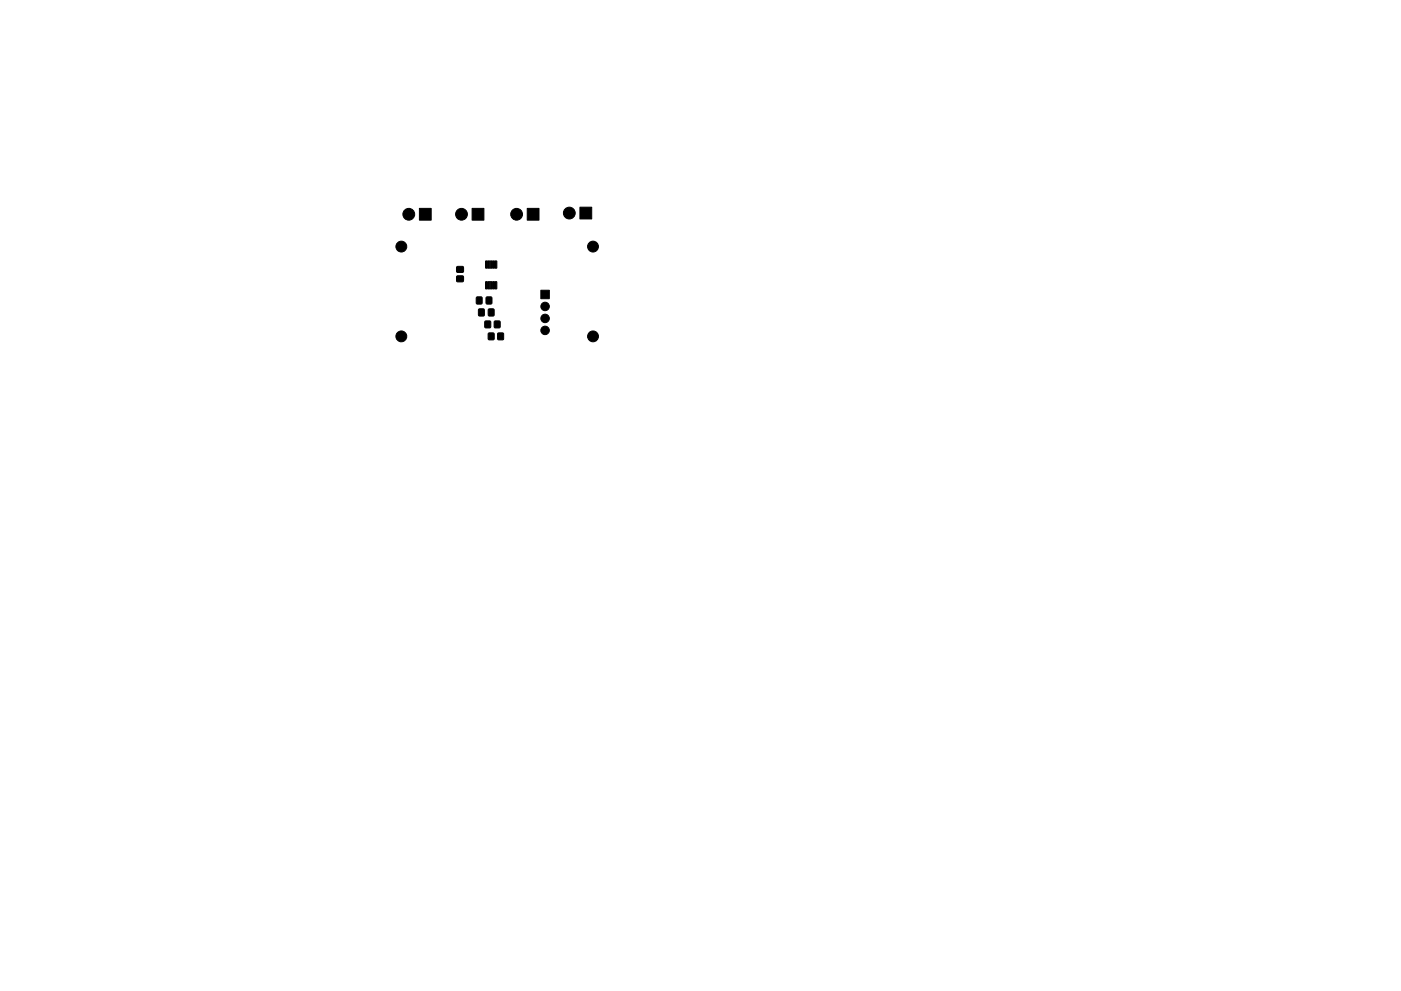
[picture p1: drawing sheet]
<svg xmlns="http://www.w3.org/2000/svg" width="297mm" height="210mm" viewBox="0 0 297 210" stroke-linecap="round" stroke-linejoin="round" font-family="sans-serif">
<g fill="#000" stroke="#000" stroke-width=".21">
<path d="M88.9 44.2h2.5v2.5h-2.5zM96.9 58.6h1.3v1.1h-1.3zM96.9 56.6h1.3v1.1h-1.3zM100.1 44.2h2.5v2.5h-2.5zM103 55.4h.3v1.5l-.4-.1zM103 59.8h.3v1.5l-.4-.1zM103.5 55.4h.3v1.5l-.4-.1zM103.5 59.8h.3v1.5l-.4-.1zM104 55.4h.3v1.5l-.4-.1zM104 59.8h.3v1.5l-.4-.1zM104.5 55.4h.3v1.5l-.4-.1zM104.5 59.8h.3v1.5l-.4-.1z"/>
<path d="M105 55.4h.3v1.5l-.4-.1zM105 59.8h.3v1.5l-.4-.1zM111.8 44.2h2.5v2.5h-2.5zM123 44h2.4v2.4h-2.4zM101 63.1h1.2l-.1 1.4-1.1-.1zM101.5 65.6h1.1v1.4h-1.1zM102.8 68.2h1.2v1.3h-1.2zM103.1 63.1h1.2l-.1 1.4-1.1-.1zM103.6 65.6h1.1v1.4h-1.1zM103.6 70.7h1.1v1.4l-1.1-.1zM104.8 68.2h1.2v1.3h-1.2zM105.6 70.7h1.1v1.4l-1.1-.1z"/>
<path d="M114.7 61.6h1.8v1.8h-1.8z"/>
<circle cx="85.1" cy="52.3" r="1.15"/>
<circle cx="86.7" cy="45.5" r="1.25"/>
<circle cx="97.8" cy="45.5" r="1.25"/>
<circle cx="109.5" cy="45.5" r="1.25"/>
<circle cx="120.7" cy="45.2" r="1.25"/>
<circle cx="125.7" cy="52.3" r="1.15"/>
<circle cx="85.1" cy="71.4" r="1.15"/>
<circle cx="115.6" cy="67.6" r=".9"/>
<circle cx="115.6" cy="70.1" r=".9"/>
<circle cx="115.6" cy="65" r=".9"/>
<circle cx="125.7" cy="71.4" r="1.15"/>
</g>
</svg>
